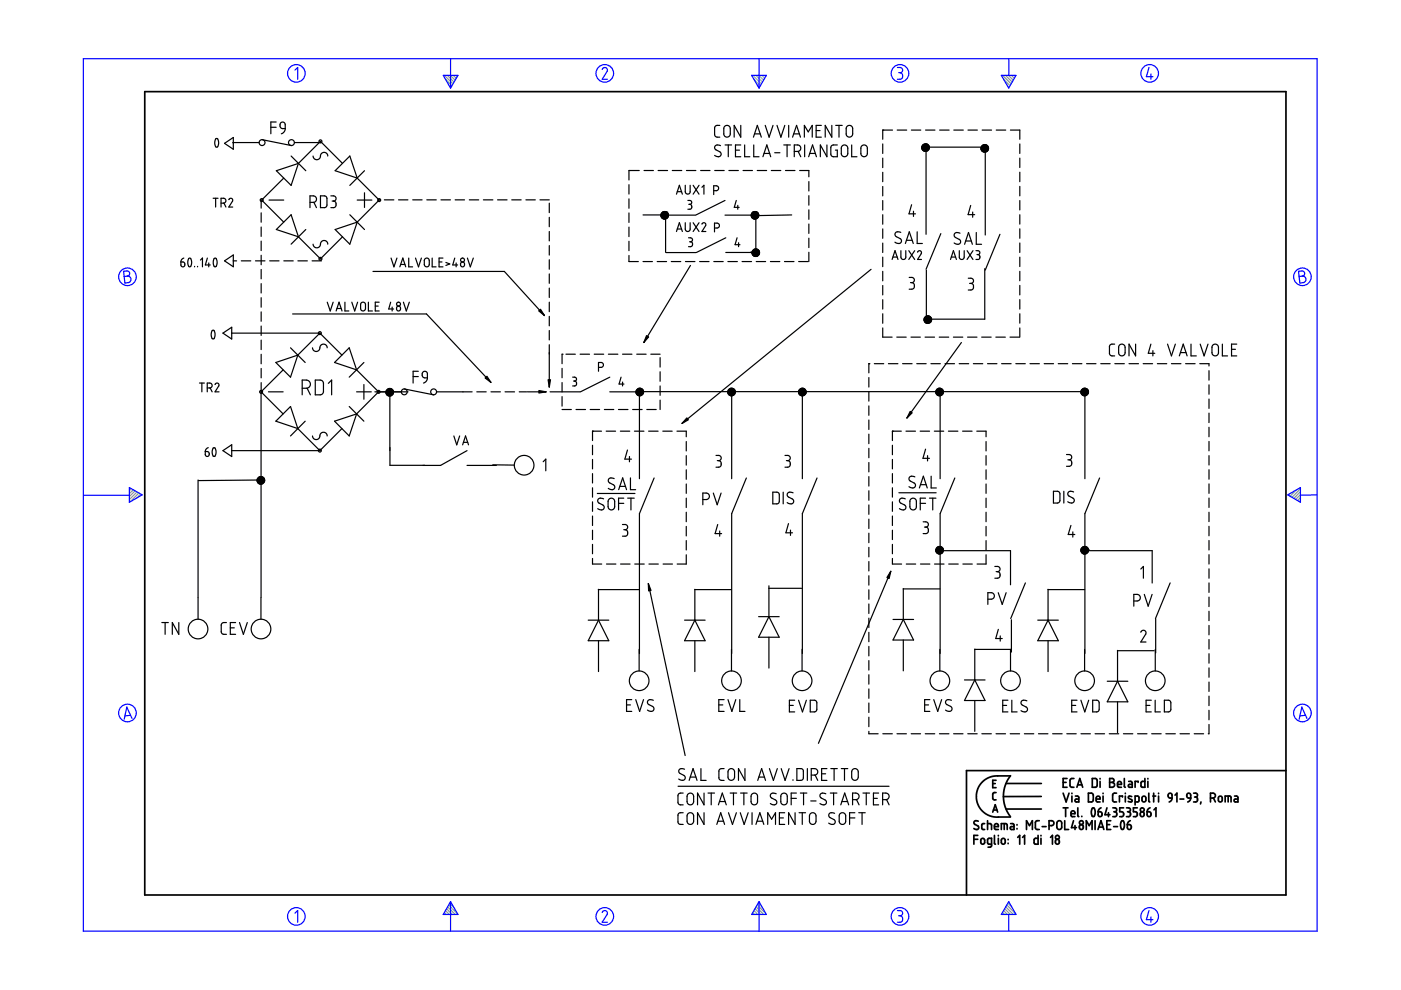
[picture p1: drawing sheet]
<svg xmlns="http://www.w3.org/2000/svg" width="297mm" height="210mm" viewBox="0 0 297 210" stroke-linecap="round" stroke-linejoin="round" font-family="sans-serif">
<g fill="none" stroke="#6c9" stroke-width=".25">
<path d="M94.2 16l1.8 1.8M94.5 16.8l1.3 1.4M94.8 16l1.5 1.4M95.3 18.3l.3 .3M95.5 16l1 1M96.1 16l.6 .6M96.7 16l.3 .2M159.6 16l1.8 1.8M159.9 16.8l1.3 1.4M160.3 16l1.4 1.4M160.7 18.3l.3 .3M160.9 16l1 1"/>
<path d="M161.5 16l.6 .6M162.1 16l.2 .2M212.6 16l1.8 1.8M212.8 16.8l1.3 1.4M213.2 16l1.4 1.4M213.7 18.3l.2 .3M213.8 16l1 1M214.4 16l.7 .6M215.1 16l.2 .2M27.5 103.4h-.1M27.9 103.6l-.5 .4M28.3 103.8l-.9 .9"/>
<path d="M28.7 104.1l-1.3 1.2M29 104.3l-1.6 1.6M29.4 104.5l-1.8 1.9M29.8 104.8l-.8 .8M273.4 104.7l-.3 .3M274.9 103.9l-1.4 1.3M275.7 103.6l-1.8 1.9M275.7 106.1l-.2 .3M275.7 105.5l-.6 .6M275.7 104.9l-1 1M275.7 104.2l-1.4 1.5M94 193.8v.1"/>
<path d="M94.2 193.5l.4 .4M94.4 193.1l.9 .8M94.7 192.7l1.2 1.2M94.9 192.3l1.6 1.6M95.1 191.9l1.9 1.9M95.4 191.5l.8 .8M159.4 193.8v.1M159.6 193.5l.4 .4M159.9 193.1l.8 .8M160.1 192.7l1.2 1.2M160.3 192.3l1.6 1.6M160.5 191.9l1.9 1.9"/>
<path d="M160.8 191.5l.8 .8M212.3 193.8v.1M212.6 193.5l.4 .4M212.8 193.1l.8 .8M213 192.7l1.2 1.2M213.2 192.3l1.6 1.6M213.5 191.9l1.8 1.9M213.7 191.5l.8 .8"/>
</g>
<g fill="none" stroke="#00f" stroke-width=".25">
<path d="M17.7 12.4h261.6v185h-261.6zM62.5 14.9l.6-.6v2.5M94 16h3.1l-1.6 2.7zM95.5 12.4v6.3M127.7 14.7l.5-.4 .5 .3v.5l-1 1.7h1.1M159.4 16h3.1l-1.6 2.7zM160.9 12.4v6.3M190.3 14.3h.7l.3 .3v.6l-.5 .2M190.5 15.4h.3M190.8 15.4l.5 .3v.7l-.3 .4h-.7M212.3 16h3.1l-1.5 2.7zM213.9 12.5v3.5"/>
<path d="M243.6 14.3l-.5 2h1.4M244 15.7v1.1M26.2 57.5l.9-.1 .3 .3 .1 .5-.5 .3 .5 .2 .3 .4-.1 .3-.3 .5-.9 .1zM27 58.5l-.7 .1M275.3 57.5l.9-.1 .3 .3 .1 .5-.5 .3 .5 .2 .3 .4-.1 .4-.2 .3-1 .2zM276.1 58.5l-.7 .1M17.8 105h9.6M27.4 103.4l2.7 1.5-2.7 1.6zM273 104.9l2.7-1.5v3.1zM279.3 104.9l-3.6 .1M27.7 151.7l-1.2 .1M28 152.3l-1.1-2.4-.6 2.6"/>
<path d="M276.8 151.7l-1.2 .1M277.1 152.3l-1.1-2.4-.6 2.6M62.5 193.6l.6-.5v2.4M95.5 191.2v6.2M95.5 191.2l1.6 2.7h-3.1zM127.7 193.5l.1-.3 .5-.1 .5 .4-.1 .4-1 1.6h1.1M160.9 191.2v6.2M160.9 191.2l1.6 2.7h-3.1zM190.3 193.1h.6l.4 .2v.5l-.5 .4M190.5 194.2h.3M190.8 194.2l.5 .3v.7l-.4 .3h-.6M213.9 191.2l1.5 2.7h-3.1z"/>
<path d="M213.9 193.9v3.5M243.6 193.1l-.5 1.9h1.4M244 194.4v1.1"/>
<circle cx="62.8" cy="15.6" r="1.87"/>
<circle cx="128.2" cy="15.6" r="1.87"/>
<circle cx="190.8" cy="15.6" r="1.87"/>
<circle cx="243.8" cy="15.6" r="1.87"/>
<circle cx="27" cy="58.7" r="1.87"/>
<circle cx="276.1" cy="58.7" r="1.87"/>
<circle cx="27" cy="151.2" r="1.87"/>
<circle cx="276.1" cy="151.2" r="1.87"/>
<circle cx="62.8" cy="194.3" r="1.87"/>
<circle cx="128.2" cy="194.3" r="1.87"/>
<circle cx="190.8" cy="194.3" r="1.87"/>
<circle cx="243.8" cy="194.3" r="1.87"/>
</g>
<g fill="none" stroke="#000" stroke-width=".36">
<path d="M30.7 19.4h241.9v170.4h-241.9zM206.5 177.9h.8M207.3 177.1h-.8v1.9M207.4 174.1l-.7-.1-.2 .5 .1 .3 .8 .4 .1 .5-.6 .2-.4-.2M208 177.9l.4-.2 .3 .2 .1 .7-.3 .4-.5-.3zM208.8 174.6h-.5l-.1 .2v1l.6 .1M209.4 174.6l.8 .2v1.1M209.4 174v1.9M210.2 179l-.7-.1v-1.1l.7-.1v1.7l-.2 .2h-.5M210.5 166.1h.5M210.5 172.2l.5-1.6 .5 1.6M210.6 171.7h.8"/>
<path d="M210.8 175.3h.9l-.2-.6-.3-.1-.3 .2-.1 .8 .3 .3h.6M210.8 177.1v1.7l.3 .2M211.2 168h-.4l-.3 .3v1.1l.7 .2M211.2 165.4h-.7v1.6h.7M211.7 177.1v.1M211.7 177.7v1.3M212.3 175.9v-1.3l1.1 .1 .2 1.2M212.4 177.9l.5-.1 .2 .3v.6l-.3 .3-.5-.3zM212.9 174.6v1.3M213.3 166.1h7.5M213.3 171.5h7.5M213.7 177.9v.2"/>
<path d="M213.7 178.8v.1M214.2 164.5h-3.5l-.9 .3-.9 .5-.7 .6-.7 .9-.4 1-.1 1.1 .1 1.1 .4 .9 .7 1 .8 .6 .8 .5 .9 .2h3.5M214.2 164.5l-1 1.7-.5 2.2 .1 1.3 .3 1.3 1.1 2.1M214.3 174.6h.5l.2 .3v1h-.5a.31 .31 0 0 1-.3-.3 .31 .31 0 0 1 .3-.3h.5M215.6 174.8v.1M215.6 175.7v.1M215.8 177.5l.4-.4v1.9M216.8 177.5l.4-.4v1.9M217.6 175.9v-1.9l.7 1 .6-1v1.9M220.1 177.1v1.9l-.7-.1-.2-.2 .1-.8 .3-.2h.5M220.3 174h-.5l-.3 .3 .1 1.4 .2 .2h.5M220.7 177.1v.1"/>
<path d="M220.7 177.7v1.3M220.8 168.9h-8.1M221 175.3h.8M222.4 175l.9-.1 .2-.3-.2-.4-.3-.2h-.6v1.9M222.7 177.5l.4-.4v1.9M223.9 178.1l.2-.2 .4 .2 .1 .5-.1 .3-.4 .1-.3-.2zM224.2 174.2l.6-.2 .3 .4v1.1l-.4 .4-.4-.1-.2-.3v-1zM225.4 165.9h.6M225.4 168.2l.6 1.8 .7-1.8M225.4 171.3h1M225.7 174v1.9h.9M225.9 171.3v1.8"/>
<path d="M226.2 165.1h-.8v1.8h.8M227.1 172.5h.8l-.1-.5-.4-.1-.3 .2v.8l.2 .2h.6M227.3 168.2v.1M227.3 168.8v1.2M227.6 174l-.4 1.5h1M227.7 165.1h-.6l-.2 .3v1.4l.3 .1h.5M227.9 175v.9M228 168.8h.5l.2 .2v1h-.5a.31 .31 0 0 1-.3-.3 .31 .31 0 0 1 .3-.3h.5M228.3 166.9l.6-1.8 .7 1.8M228.5 166.4h.9M228.5 171.3v1.7l.2 .1M228.9 175l.4-.2 .3 .2 .1 .5-.2 .3-.3 .1-.3-.2z"/>
<path d="M229.4 173.1h.1M230.3 175.9v-1.9l.6 1 .6-1v1.9M230.8 168.2h.7l.3 .3v1.2l-.3 .3h-.7zM231.6 165.1h.7l.3 .2v1.3l-.2 .3h-.8zM231.6 171.4a.53 .53 0 0 1 .5 .2 .53 .53 0 0 1 .1 .5l-.1 .7a.34 .34 0 0 1-.4 .3 .34 .34 0 0 1-.3-.4v-.6zM232.2 174v1.9M232.4 169.4h.8v-.3l-.2-.3-.5 .1-.1 .9 .2 .2h.6M232.8 175.9l.6-1.9 .6 1.9M232.8 172.1h.6l.2 .2 .1 .5-.2 .3h-.3l-.3-.1zM233 175.4h.9M233.2 165.1v.1M233.2 165.7v1.2"/>
<path d="M233.4 171.3l-.4 .3-.2 .5M233.9 168.2v.1M233.9 168.8v1.2M234.7 174.8h.6M234.7 171.3l-.4 1.4h1M235 172.3v.8M235.3 165.1h.6l.3 .3-.1 .4-.3 .1 .4 .1 .1 .3-.1 .4-.3 .2h-.6zM235.3 165.9h.5M235.5 174h-.8v1.9h.8M235.9 171.3h.7l.1 .2 .1 .3-.4 .3M236.1 175.3h.8M236.2 172.1h.2"/>
<path d="M236.4 172.1l.3 .2 .1 .5-.3 .3h-.6M236.7 168.2h-.5l-.3 .3v1.3l.3 .2h.5M236.9 166.3h.9l-.2-.5-.3-.1-.3 .1-.1 .9 .2 .2h.7M237.8 174.1a.55 .55 0 0 1 .6 .7l-.1 .8a.34 .34 0 0 1-.5 .3 .34 .34 0 0 1-.2-.5v-.6zM238 169v-.2h-.7v1.2M238.2 171.3h-.8v.8h.6l.2 .4-.1 .6h-.7M238.4 165.1v1.7l.2 .1M238.6 168.2v.1M238.6 168.8v1.2M238.8 171.3h.5l.3 .2v.4l-.3 .2M239 174.8l.7 .1 .2 .3-.2 .6-.4 .1-.2-.2zM239.1 172.1h.2"/>
<path d="M239.3 172.1l.4 .3-.1 .5-.2 .2h-.6M239.3 165.7h.5l.3 .2v1h-.6a.31 .31 0 0 1-.3-.3 .31 .31 0 0 1 .3-.3h.6M239.6 174l-.4 .2-.2 .6M239.9 168.9l-.2-.1a.29 .29 0 0 0-.4 .1 .29 .29 0 0 0 .1 .4l.5 .2a.33 .33 0 0 1 0 .5 .33 .33 0 0 1-.5 0l-.2-.1M240.7 170l.7-.1 .1-.9-.2-.2h-.6v1.9M241.1 171.3h-.8v.8h.6l.2 .3-.1 .7h-.7M241.3 165.9v-.2h-.6v1.2M241.9 172.3l.2-.2 .4 .2 .1 .5-.1 .2-.4 .1-.2-.1zM242.2 169l.2-.2 .4 .1 .2 .8-.2 .2-.4 .1-.3-.2zM242.7 165.1v1.8h-.6l-.2-.2 .1-.9 .2-.1h.5M243.2 172.1l.7 .2v.7l-.4 .1-.2-.1zM243.4 165.1v.1"/>
<path d="M243.4 165.7v1.2M243.6 168.2v1.6l.2 .2M243.8 171.3l-.4 .3-.2 .5M244.4 168.8h.6M244.6 168.2v1.8M244.7 171.7l.4-.4v1.8M245.6 168.2v.1M245.6 168.8v1.2M247.7 168.4l.3-.2 .4 .1 .1 .9-.7-.1zM248.5 169.2l-.2 .5-.4 .3M249.1 168.6l.4-.4v1.8M250.2 169.4h.8"/>
<path d="M251.7 168.3l.3-.1 .3 .1 .2 .9h-.6l-.2-.2zM252.5 169.2l-.2 .5-.5 .3M253.1 168.2l.7 .1 .1 .4-.4 .3M253.3 169h.2M253.5 169l.4 .2v.5l-.2 .3h-.6M254.6 170l-.1 .5M256.6 169.2l.9-.1 .2-.3-.1-.4-.4-.2h-.6v1.8M257.3 169.2l.4 .8M258.4 169l.2-.2 .4 .1 .1 .8-.1 .2-.4 .1-.3-.2zM259.8 170v-1.2l1.1 .1 .1 1.1M260.4 168.8v1.2M261.7 168.8h.6l.2 .3v.9h-.6a.31 .31 0 0 1-.3-.3 .31 .31 0 0 1 .3-.3h.6"/>
<path d="M272.6 163.4h-67.7v26.4"/>
<circle cx="224.2" cy="177.5" r=".41"/>
<circle cx="229.3" cy="174.4" r=".41"/>
<circle cx="242.2" cy="171.7" r=".42"/>
</g>
<g fill="none" stroke="#000" stroke-width=".25">
<path d="M45.7 29.4a.58 .58 0 0 1 .7 .9l-.1 .5a.36 .36 0 0 1-.5 .4 .36 .36 0 0 1-.2-.5l-.1-.6zM47.6 30.4l1.9-1.3v2.5zM49.3 30.2h5.6M55.6 29.6l6.2 1.3M57.4 27h1.1M58.5 25.9h-1.1v2.5M58.6 36.2l4.7-1.6-1.6 4.7zM59.5 26l.4-.1 .4 .2 .2 1.2h-.6l-.4-.2-.1-.3zM60.2 37.8l-4.7 4.6 4.7 4.7M60.5 27.3l-.2 .6-.7 .5M61.7 33.1l3.1 3.1M62.4 30.2h5.6"/>
<path d="M63.3 34.6l4.6-4.6 4.7 4.6M66.4 33.1l.2 .5 .5 .3 .7-.4 .3-.9 .4-.3 .7 .1 .3 .7M74.2 33.1l1.5 4.7-4.6-1.6zM75.7 37.8l4.7 4.6-4.7 4.7M77.3 36.2l-3.1 3.1M133.3 36.2h.1M133.3 36.2v2M133.3 39.2v1.9M133.5 36.2h2M136.5 36.2h2M139.5 36.2h2M142.5 36.2h2"/>
<path d="M145.3 39.3v1.6l.5 .3 .5-.4v-1.5M145.5 36.2h2M147 39.3l1.2 1.9M148.2 39.3l-1.2 1.9M148.5 36.2h2M148.8 39.7l.4-.4v1.9M151.5 36.2h2M152.6 26.6h-.8l-.3 .5 .1 1.7 .3 .3h.7M152.8 30.9l-.9-.1-.3 .3-.1 .2 .3 .5 1 .5 .1 .4-.1 .3-.5 .2-.8-.2M153.7 26.7l.6-.1 .5 .5v1.4l-.4 .5h-.5l-.4-.4v-1.5zM153.7 30.7h1.4M154.4 30.7v2.5"/>
<path d="M154.5 36.2h2M155.9 31.8h.9M157.1 26.6v2.5l-1.4-2.5v2.5M157.1 30.7h-1.2v2.5h1.2M157.5 36.2h2M157.9 30.7v2.5h1.1M159.7 29.1l.9-2.5 .8 2.5M159.8 30.7v2.5h1.1M160 28.4h1.2M160.5 36.2h2M161.8 33.2l.8-2.5 .8 2.5M162 32.5h1.2"/>
<path d="M162.2 26.6l.9 2.5 .8-2.5M163.5 36.2h2M164.3 32.4h1.1M164.7 26.6l.9 2.5 .8-2.5M166.2 30.7h1.4M166.5 36.2h2.1M166.9 30.7v2.5M167.2 26.6v2.5M168 29.1l.9-2.5 .8 2.5M168.3 28.4h1.2M168.4 32.1h.8l.4-.2 .2-.4-.1-.5-.5-.3h-.8v2.5M169.2 32.1l.6 1.1"/>
<path d="M169.5 36.2h2v1.3M170.5 29.1v-2.5l.9 1.4 .8-1.4v2.5M170.6 30.7v2.5M171.4 33.2l.9-2.5 .8 2.5M171.5 38.5v2M171.7 32.5h1.2M173 27.7h.9M174.1 26.6h-1.1v2.5h1.1M175.3 30.7v2.5l-1.4-2.5v2.5M176.4 26.6v2.5l-1.4-2.5v2.5M177.2 26.6h1.4M177.5 30.7h-.9l-.4 .4-.1 1.7 .5 .4h.9v-1.4h-.4"/>
<path d="M177.9 26.6v2.5M178.5 31l.7-.3 .5 .5v1.4l-.2 .4-.3 .2h-.4l-.4-.5v-1.4zM179.6 26.7l.7-.1 .5 .5v1.4l-.5 .5h-.5l-.4-.4v-1.5zM180.6 30.7v2.5h1.1M182.6 31l.7-.3 .6 .5v1.4l-.2 .4-.3 .2h-.5l-.4-.5v-1.4zM187.2 27.6h.1M187.2 27.6v1.9M187.2 30.5v2M187.2 33.5v2M187.2 36.5v2M187.2 39.5v2M187.2 27.6h2"/>
<path d="M190.2 27.6h2M193.2 27.6h2M195.5 31.2h-.1M195.5 31.5v.1M195.5 31.3l-.1 .1M195.7 30.7l-.1 .1M195.9 30.6l-.4 .4M196.1 30.5l-.6 .6M196.2 30.5l-.7 .7M196.2 27.6h2M196.3 31.3v18.4M196.3 30.5l-.8 .9"/>
<path d="M196.4 30.5l-.9 .9M196.4 31.2h12.4M196.5 30.5l-1 1.1M196.6 30.6l-1.1 1M196.7 30.6l-1.1 1.1M196.7 30.6l-1.1 1.2M196.8 30.7l-1.1 1.2M196.8 30.8l-1.1 1.1M196.9 30.8l-1.1 1.1M196.9 30.9l-1.1 1.1M197 31.6l-.4 .4M197 31l-1.1 1"/>
<path d="M197 31l-1 1M197 31.1l-.9 1M197 31.4l-.6 .7M197 31.2l-.8 .9M197 31.3l-.7 .8M199.2 27.6h2M202.2 27.6h2M205.2 27.6h2M208.1 31.9l1.1-1.1-1.1 1.1M208.2 27.6h2M208.4 30.8l-.3 .3M208.6 30.7l-.6 .6"/>
<path d="M208.7 30.6l-.7 .8M208.9 30.6l-.9 .9M208.9 31.5v18.3M208.9 30.7l-.9 .9M209 30.7l-1 1M209.1 30.7l-1.1 1.1M209.3 30.9l-1.1 1.1 1.2-1.1M209.4 31l-1.1 1.1M209.4 31.9l-.2 .2M209.5 31.1l-1.1 1.1M209.5 31.2l-1 1M209.5 31.7l-.4 .5"/>
<path d="M209.6 31.6l-.7 .7M209.6 31.3l-.9 1M209.6 31.3l-1 .9M209.6 31.5l-.8 .8M211.2 27.6h2M214.2 27.6h2v1.9M216.2 30.5v2M216.2 33.5v2M216.2 36.5v2M216.2 39.5v2M38.4 55.5l.5 .1 .2 .2 .1 .4-.2 .3-.3 .1-.3-.2zM39 54.7l-.5 .3-.1 .5"/>
<path d="M40 54.8a.49 .49 0 0 1 .5 .2 .49 .49 0 0 1 .1 .5l-.1 .8a.35 .35 0 0 1-.5 .2 .35 .35 0 0 1-.1-.5l-.1-.6zM41.3 56.5v.1M41.9 56.5v.1M42.5 55.1l.4-.4v1.9M44 54.7l-.5 1.5h1.1M44.3 55.8v.8M45.2 42h1M45.4 54.8a.49 .49 0 0 1 .5 .2 .49 .49 0 0 1 .1 .5l-.1 .8a.35 .35 0 0 1-.5 .2 .35 .35 0 0 1-.1-.5l-.1-.6zM45.7 42v1.9M46.9 43.1h.6l.3-.2 .1-.4-.2-.4-.8-.1v1.9M47.5 43.1l.4 .8M47.6 55.3l1.9-1.2v2.5z"/>
<path d="M48.5 42.3l.3-.3 .5 .2v.4l-.8 1.3h.8M49.5 55.3h.7M51.2 55.3h2M54.2 55.3h2M55.4 42.5v1.6M55.4 45.1v2M55.4 48.1v2M55.4 51.1v2M55.4 54.1v2M55.4 57.1v2M57 42.4h3.2M57.2 55.3h2"/>
<path d="M58.6 48.7l3.1-3.2 1.6 4.7zM60.2 55.3h2M63.2 55.3h2M63.3 50.2l4.6 4.7 4.7-4.7M64.8 48.7l-3.1 3.1M65.7 42.9h.9l.4-.2 .1-.6-.3-.4-1.1-.2v2.5M66.2 55.3h2M66.4 51.8l.3 .6 .3 .1h.5l.4-.4 .2-.8 .5-.3 .6 .1 .3 .7M66.5 42.9l.6 1.1M67.9 41.5l1.1 .1 .3 .3v1.6l-.4 .5h-1zM70.1 41.5l.8 .1 .3 .3-.1 .6-.4 .1M70.4 42.6h.3"/>
<path d="M70.7 42.6l.5 .3v.7l-.3 .4h-.8M71.1 48.7l4.6-1.6-1.5 4.7zM74.2 45.5l3.1 3.2M75.7 42.4h3.1M77.3 40.9v3.1M79.1 57.6h27.8l8.5 9.3M80.4 42.4h.1M81.5 42.4h2M82.9 54.7l.6 1.9 .7-1.9M84.5 42.4h2M84.8 56.6l.6-1.9 .6 1.9M84.9 56.1h1"/>
<path d="M86.7 54.7v1.9h.8M87.5 42.4h2M88.1 54.7l.6 1.9 .6-1.9M90.1 54.9l.5-.2 .4 .3v1.2l-.3 .3-.4 .1-.3-.3zM90.5 42.4h2M91.6 54.7v1.9h.9M93.1 55.5h.6M93.5 42.4h2M93.9 54.7h-.8v1.9h.8M94.5 55.6l.9 .4-.9 .3M96.4 54.7l-.4 1.5h1M96.5 42.4h2"/>
<path d="M96.7 55.8v.8M99.1 54.7l.6 1.9 .7-1.9M99.5 42.4h2M102.5 42.4h2M105.5 42.4h2M108.5 42.4h2M111.5 42.4h2M114.5 42.4h2M116.5 43.1v2M116.5 46.1v2M116.5 49.1v2M116.5 52.1v2"/>
<path d="M116.5 55.1v2M116.5 58.1v2M133.3 54.2v1.3h2M133.3 42.2v2M133.3 45.1v2.1M133.3 48.2v2M133.3 51.2v1.9M136.3 45.6h4.8v7.9M136.3 55.5h2M139.3 55.5h2M140.4 46.2l1.1-1.1-1.1 1.1M140.6 45l-.4 .4"/>
<path d="M140.6 44.9l-.4 .4M140.8 45l-.7 .7M140.8 44.9l-.1 .1M140.9 44.9l-.8 .7M141 44.9l-.9 .9M141.1 45.6h6.3M141.1 44.9l-1 .9M141.2 53.6h6.4M141.2 44.9l-1 1.1M141.3 44.9l-1.1 1.1M141.4 45h.1M141.4 45l-1.1 1.1"/>
<path d="M141.6 45.2l-1.1 1.1M141.6 46.1l-.2 .2M141.6 45.3l-1.1 1.1M141.7 45.4l-1.1 1M141.7 45.4l-1 1M141.7 45.8l-.6 .6M141.7 45.7l-.7 .7M141.7 45.5l-.9 .9M141.7 45.6l-.8 .9M142.3 55.5h2M143.4 41.2l.6-1.9 .7 1.9M143.4 49.1l.6-1.9 .7 1.9"/>
<path d="M143.6 40.6h.9M143.6 48.6h.9M145.3 47.2v1.6l.5 .3 .5-.4v-1.5M145.3 55.5h2M145.8 42.5h.5l.3 .2v.5l-.4 .1M146 50.4h.5l.3 .3-.1 .4-.3 .2M146 43.3h.2M146.2 51.3h.2M146.2 43.3l.4 .2v.6l-.2 .2-.6 .1M146.4 56.3l-9.9 16.3M146.4 51.3l.4 .2v.5l-.3 .3h-.5M147 47.2l1.2 1.9"/>
<path d="M148.2 47.2l-1.2 1.9M148.3 55.5h2M148.8 47.5l.3-.3 .5 .2v.4l-.8 1.3h.8M151.3 40.4l.9-.1 .2-.3-.1-.4-.3-.2h-.7v1.9M151.3 55.5h2M151.5 48.3l.9-.1 .1-.3-.1-.4-.3-.2h-.6v1.9M153.7 45.6h6.2M153.7 42.5l-6.2 3.1M153.9 53.5h6.2M153.9 50.4l-6.2 3.1M154.3 55.5h2M156.1 42.5l-.4 1.5h1"/>
<path d="M156.3 50.4l-.4 1.5h1M156.4 43.5v.9M156.6 51.5v.8M157.3 55.5h2M159.5 46.2l1.2-1.1-1.2 1.1M159.6 46.3l1.2-1.1-1.1 1.1M159.6 45l-.2 .2M159.7 45l-.4 .4M159.7 44.9v.1M159.9 45l-.6 .6M159.9 44.9l-.1 .1M160 44.9l-.7 .7"/>
<path d="M160.1 52.8l-.7 .6M160.1 54.3v.1M160.2 44.9l-.2 .1M160.2 44.9l-.9 .9M160.3 52.8l-.9 .8M160.3 45l-1 1M160.3 44.9v.1M160.3 52.8l-.9 .9M160.3 55.5h2M160.4 44.9l-1.1 1.1M160.4 52.8l-.9 1M160.5 45h.1"/>
<path d="M160.5 54.3h.1M160.5 45l-1.1 1.1M160.5 52.8l-1 1M160.6 52.9l-1.1 1.1M160.7 52.9l-1.1 1.1M160.7 53l-1.1 1.1M160.8 46l-.4 .4M160.8 53l-1.2 1.1M160.8 45.3l-1.1 1.1M160.8 45.4l-1 1M160.8 53.1l-1.1 1.1M160.9 45.8l-.7 .6"/>
<path d="M160.9 45.6l-.9 .9M160.9 45.7l-.8 .8M160.9 45.5l-1 .9M160.9 53.1l-1.1 1.1M160.9 53.2l-1 1.1M161 53.9l-.4 .4M161 53.2l-1.1 1.1M161 53.4l-.9 .9M161 53.8l-.5 .5M161 53.6l-.7 .8M161 53.6l-.8 .8M163.3 55.5h2"/>
<path d="M166.3 55.5h2M167.9 45.6l-7.6 .1v7.8h-1.2M169.3 55.5h2M171.5 41.5v2M171.5 44.5v2M171.5 47.5v2M171.5 50.5v2M171.5 53.5v2M184.7 57.1l-40.1 32.7M187.2 42.5v2M187.2 45.5v2M187.2 48.5v2"/>
<path d="M187.2 51.5v2M187.2 54.5v2M187.2 57.5v2M189.1 55l.7-1.9 .6 1.9M189.3 54.5h.9M191 49.3l-.9-.1-.4 .5 .3 .4 1 .6 .1 .7-.4 .2-1-.2M191 53.1v1.4l.4 .5h.4l.2-.3v-1.6M192 51.6l.8-2.5 .8 2.5M192.2 50.9h1.2M192.7 53.1l1.2 1.9M192.8 58.8h.7l.3 .3v.6l-.5 .2M193 59.9h.3"/>
<path d="M193.3 43.4l-.6 1.9h1.4M193.3 59.9l.4 .2 .1 .2v.7l-.3 .3h-.7M193.7 44.8v1.1M193.9 53.1l-1.2 1.9M194.5 49.1v2.5h1.1M194.5 53.5l.4-.4 .4 .3v.4l-.8 1.2h.9M199.5 49.5l-3.2 7.6M201.5 55l.6-1.9 .7 1.9M201.7 54.5h.9M203.4 53.1v1.5l.4 .4h.3l.3-.3v-1.6M203.5 49.4l-.9-.1-.2 .3-.1 .3 .2 .4 1 .5 .2 .3-.1 .5-.7 .2-.6-.3M204.5 51.8l.8-2.5 .9 2.5"/>
<path d="M204.7 51.1h1.2M205 53.1l1.3 1.9M205.3 59h.7l.4 .3-.1 .5-.5 .3M205.8 43.6l-.5 1.9h1.4M206.2 45v1.1M206.3 53.1l-1.3 1.9M206.9 53.1l.6 .1 .2 .2v.4l-.4 .2M207 49.3v2.5h1.1M207.1 54h.2M207.3 54l.4 .2v.6l-.2 .2h-.6M208.8 57v10.7h-12.4v-10.4M212 49.7l-3.1 7.6"/>
<path d="M216.2 42.5v2M216.2 45.5v2M216.2 48.5v2M216.2 51.5v2M216.2 54.5v2M216.2 57.5v2M45 70.1a.63 .63 0 0 1 .6 .8l-.1 .6a.34 .34 0 0 1-.4 .4 .34 .34 0 0 1-.3-.5v-.6zM47.3 70.6l1.8-1.2v2.5zM49.1 70.6h18.7M55.4 60.1v2M55.4 63.1v2M55.4 66.1v2"/>
<path d="M55.4 69.1v2M55.4 72.1v2M55.4 75.1v2M55.4 78.1v2M58.5 76.9l4.6-1.6-1.5 4.7zM60 78.4l-4.6 4.7M61.6 73.7l3.1 3.2M62 66.6h28.4l13.7 14.5M66.3 73.7l.1 .6 .6 .2 .7-.3 .2-.9 .5-.3 .7 .1 .3 .6M67.8 70.6l4.7 4.7M67.8 70.6l-4.7 4.7M69.4 64.1l.6 1.8 .6-1.8"/>
<path d="M70.9 76.9l3.1-3.2 1.6 4.7zM71.3 65.9l.6-1.8 .6 1.8M71.4 65.4h.9M73.1 64.1v1.8h.9M74.6 64.1l.6 1.8 .6-1.8M75.6 78.4l4.7 4.7-4.7 4.7M76.6 64.2l.5-.1 .4 .3v1.1l-.4 .4h-.4l-.2-.3v-1.1zM77.2 76.9l-3.2 3.1M78.1 64.1v1.8h.9M79.6 64.9h.6M80.4 64.1h-.8v1.8h.8M82.8 64.1l-.4 1.4h1.1"/>
<path d="M83.1 65.1v.8M85.5 64.1l.6 1.8 .7-1.8M87.6 79.8h1.1M88.7 78.7h-1.1v2.5M89.6 79l.4-.3 .5 .3 .1 1.1-.9-.2-.2-.3zM116.5 61.1v2M116.5 64.1v2M116.5 67.1v2M116.5 70.1v2M116.5 73.1v9M119.2 75.1h.1M119.2 75.1v2"/>
<path d="M119.2 78.1v2M120 75.1h2M121.4 80h.5l.3 .2v.4l-.4 .2M123 75.1h2M126 75.1h2M126.9 77.9h.6l.3-.2 .1-.4-.2-.4h-.8v1.8M129 75.1h2M129.3 80l-6.2 3.1M131.7 80l-.4 1.4h1M132 75.1h2M135 75.1h2M138 75.1h2"/>
<path d="M140 75.8v2M140 78.8v2M184.2 77.1h.1M184.4 77.1h-.2v2M185.4 77.1h2M187.2 60.5v2M187.2 63.5v2M187.2 66.5v2M187.2 69.5v2h1.9M188.4 77.1h2M190.1 71.5h2M191.4 77.1h2"/>
<path d="M193.1 71.5h2M194.4 77.1h2M196.1 71.5h2M196.4 67.1l-.4 .3M196.6 67l-.7 .6M196.7 67l-.8 .7M196.8 67l-.9 .9M196.9 67l-1 .9M197 67l-1 1M197 67l-1 1.1M197.1 67.1l-1.1 1.1M197.2 67.1l-1.2 1.1"/>
<path d="M197.3 67.2l-1.2 1.1M197.3 67.2l-1.1 1.1M197.3 68.3l-.1 .1M197.4 67.3l-1.2 1.1M197.4 77.1h2M197.4 67.3l-1.1 1.2M197.4 68.1l-.4 .4M197.4 67.4l-1 1.1M197.5 67.5l-1.1 1M197.5 67.6l-1 1M197.5 67.9l-.7 .7M197.5 67.7l-.9 .9"/>
<path d="M197.5 67.8l-.8 .8M199.1 71.5h2M200.4 77.1h2M202.1 71.5h2M203.4 77.1h2M203.8 72.6l-11.5 16M205.1 71.5h2M205.6 60.1h.2M205.8 60.1l.5 .2 .1 .8-.3 .3-.8 .1M206.4 77.1h2M208.1 71.5h2M209.4 77.1h2"/>
<path d="M211.1 71.5h2M212.4 77.1h2M214.1 71.5h2M215.4 77.1h2M216.2 60.5v2M216.2 63.5v2M216.2 66.5v2M216.2 69.5v2M218.4 77.1h2M221.4 77.1h2M224.4 77.1h2M227.4 77.1h2"/>
<path d="M230.4 77.1h2M233.4 77.1h2M236.3 73h-.7l-.4 .4 .1 1.8 .4 .3h.6M236.4 77.1h2M237.3 73.2l.7-.2 .5 .4v1.5l-.2 .4-.3 .1h-.4l-.4-.3v-1.6zM239.4 77.1h2M240.8 73v2.5l-1.4-2.5v2.5M242.4 77.1h2M244 73l-.5 1.9h1.3M244.4 74.3v1.2M245.4 77.1h2M247.5 73l.9 2.5 .8-2.5"/>
<path d="M248.4 77.1h2M250 75.5l.9-2.5 .8 2.5M250.3 74.8h1.2M251.4 77.1h2M252.5 73v2.5h1.1M254.4 77.1h1.9v.5M254.5 73l.8 2.5 .8-2.5M256.3 78.6v2M257.1 73.2l.7-.2 .5 .4v1.5l-.2 .4-.3 .1h-.4l-.4-.3v-1.6zM259.2 73v2.5h1.1M261.1 74.1h.8M262.2 73h-1.1v2.5h1.1"/>
<path d="M42.3 81.2h1M42.8 81.2v1.9M43.5 95.7l.8 .2 .1 .5-.2 .3-.4 .1-.2-.2zM43.9 82.3h.6l.4-.2 .1-.4-.2-.4-.9-.1v1.9M44.2 94.9l-.6 .4-.1 .4M44.6 82.3l.4 .8M45.2 95a.53 .53 0 0 1 .5 .2 .53 .53 0 0 1 .1 .5l-.1 .7a.35 .35 0 0 1-.4 .4 .35 .35 0 0 1-.3-.5v-.6zM45.6 81.5l.5-.3 .3 .4-.8 1.5h.8M47.3 95.5l1.8-1.2v2.5zM49.1 95.5h18.7M55.4 83.1l4.6 4.7M55.4 83.1l-.1 48.2"/>
<path d="M55.4 81.1v2M56.9 83.1h3.1M58.5 89.3l3.1-3.1 1.5 4.7zM63.1 90.9l4.7 4.6M64.1 82.3h1l.4-.2 .3-.5-.2-.7-.5-.3h-1v3.1M64.7 89.3l-3.1 3.1M65.1 82.3l.7 1.4M66.3 92.4l.2 .6 .4 .2h.4l.5-.4 .2-.9 .5-.2 .6 .1 .3 .6M66.8 80.6h1.3l.4 .4 .1 2.1-.4 .6h-1.4zM69.6 81.3l.7-.7v3.1M70.9 89.3l4.7-1.5-1.6 4.6zM72.5 90.9l-4.7 4.6"/>
<path d="M74 86.2l3.2 3.1M75.6 83.1h3.1M77.2 81.5v3.1M79.5 83.1h7M82.4 82.4l-.5 .5M82.5 82.4l-.7 .6M82.6 82.4l-.8 .8M82.7 83.1v12.4M82.7 94.9v3.8h7.4M82.7 82.4l-.9 .8M82.8 82.4l-.9 1M82.9 82.4l-1 1"/>
<path d="M83 82.4l-1.1 1.1M83 82.5l-1.1 1.1M83.1 82.5l-1.1 1.2 1.2-1.1M83.2 82.7l-1.1 1.1M83.3 82.7l-1.2 1.1M83.3 82.8l-1.1 1.1M83.4 82.8l-1.1 1.1M83.4 83.5l-.5 .4M83.4 83.2l-.7 .8M83.4 83l-1 .9M83.4 83.4l-.6 .5M83.4 82.9l-1 1"/>
<path d="M83.4 83.4h.1M83.4 83.1l-.8 .9M83.4 83.2v.1M83.4 83h.1M85.7 82.5l6.2 1.2M90.6 80.1l-.2 .8-.6 .3M92.6 83.1h7.5M96.2 92.4l.6 1.9 .7-1.9M98.1 94.3l.6-1.9 .6 1.9M98.3 93.8h.9M99 95.5l-5.6 3.2h-3.7M99 98.7h6.2"/>
<path d="M101.1 83.1h2M104.1 83.1h2M104.5 98.6h4.6M107.1 83.1h2M110.1 83.1h1.5M111.8 83.1h4M115.2 97.9l.5-.6v2.5M116.6 83.1h6.4M119.2 86.8h1.9M119.2 81.1v2M119.2 84.1v2M121.6 80.8h.2"/>
<path d="M121.8 80.8l.4 .2v.6l-.2 .2h-.6M122.1 86.8h2M125.1 86.8h2M125.6 91.4h.1M125.6 94.4v2M125.6 97.4v2M127.5 91.4h-1.9v2M128.1 86.8h2M128.5 91.4h2M131.1 86.8h2M131.5 91.4h2M132 81v.8"/>
<path d="M133 95.4l-.5 1.9h1.4M133.5 96.8v1.1M134.1 86.8h2M134.5 91.4h2M135.4 82.3l-.5 .5M135.4 82.4l-.5 .5M135.6 83.1v18.4M135.6 82.4l-.8 .7M135.6 82.3v.1M135.7 82.3l-.9 .9M135.8 82.3v.1M135.9 82.3l-1 1"/>
<path d="M135.9 82.4l-1 1M136 82.4l-1.1 1.1M136.1 82.5l-1.1 1.1M136.2 82.5l-1.2 1.2M136.2 82.6l-1.1 1.1M136.3 82.6l-1.2 1.2M136.3 83.2l-.7 .7M136.3 83l-.9 .9M136.3 82.8l-1 1M136.3 83.4l-.5 .5M136.3 82.7l-1.1 1.1M136.3 82.7v.1"/>
<path d="M136.4 83.4l-.5 .5M136.4 82.8h-.1M136.4 82.9l-1 1M136.4 83h-.1M136.4 83.3l-.1 .1M136.4 83.1l-.8 .8M136.4 83.1l-.1 .2M137.1 86.8h2M137.5 91.4h2M140 81.8v2M140 84.8v2M140.5 91.4h2"/>
<path d="M143.5 91.4h2v1.2M145.5 93.6v2M145.5 96.6v2M145.5 99.6v2M151.8 96.6h.7l.4 .3-.1 .6-.4 .2M152.1 97.7h.3M152.4 97.7l.4 .2 .1 .7-.4 .4-.7 .1M154.7 82.4l-.3 .4M154.9 82.3v.1M154.9 82.4l-.6 .6M155 83.2l-.5 .5M155 83l-.5 .6"/>
<path d="M155 82.8l-.6 .6M155 83.8l-.1 .1M155 83.6l-.2 .2M155 83.4l-.4 .4M155 82.3v.1M155 82.3l-.7 .8M155.1 83.1v18.4M155.2 82.3v.1M155.2 82.4l-.9 .8M155.3 82.3l-1 1M155.4 82.4l-1.1 1M155.4 82.4l-.4 .4"/>
<path d="M155.5 82.4l-1.1 1.1M155.6 82.5l-.6 .5M155.7 82.5l-1.2 1.2M155.7 82.6l-.7 .7M155.8 82.7l-1.1 1.1M155.8 82.7l-.8 .8M155.8 83.5l-.3 .3M155.8 82.8l-1 1.1M155.9 82.8l-.9 .9M155.9 83l-.9 .9M155.9 83.3l-.7 .6M155.9 83.2l-.7 .7"/>
<path d="M166.4 96.6h.7l.4 .2v.6l-.5 .3M166.7 97.7h.3M167 97.7l.5 .4v.7l-.3 .2-.8 .1M169.8 82.4l-.4 .4M169.9 82.3v.1M169.9 82.4l-.6 .5M170.1 82.3l-.1 .1M170.1 83.1v18.4M170.1 82.4l-.8 .8M170.1 82.3l-.8 .8M170.3 82.3l-.1 .1M170.3 82.3v.1"/>
<path d="M170.3 82.4l-.9 1M170.5 82.4l-1.1 1.1M170.6 82.8l-1 1M170.6 83.6l-.3 .3M170.6 83.4l-.6 .5M170.6 82.9l-.9 .9M170.6 82.5l-1.1 1.2M170.6 82.5v.1M170.7 82.6l-1.1 1.1M170.8 82.6l-.2 .2M170.8 82.7l-1 1.1M170.8 82.8l-.2 .2"/>
<path d="M170.9 83.4l-.3 .3M170.9 82.9l-1 1 .7-.7M170.9 83.3l-.5 .6M170.9 83l-.3 .3M170.9 83.1l-.8 .8M170.9 83.1l-.3 .4M184.2 80.1v2M184.2 83.1v1.9M184.2 86.1v2M184.2 89v2.1M184.2 92.1v2M184.2 95.1v1.9"/>
<path d="M184.2 98.1v2M189.2 91.4h.1M189.2 94.4v2M189.2 97.4v2M191.1 91.4h-1.9v2M192.1 91.4h2M195.1 91.4h2M196.2 95.2l-.5 2h1.4M196.7 96.6v1.1M198.1 91.4h2M198.6 83.4l-.1 .1M198.6 83.2l-.2 .1"/>
<path d="M198.6 82.9l-.2 .2M198.6 82.7l-.2 .2M198.7 82.5l-.1 .1M199 82.4h.1M199.1 82.3l-.7 .7M199.1 82.4l-.5 .4M199.2 82.3v.1M199.3 82.4l-.7 .6M199.3 82.3l-.9 .9M199.3 83.1v18.4M199.4 82.3v.1M199.4 82.4l-.9 1"/>
<path d="M199.5 82.4l-.9 .9M199.6 82.4l-1.1 1.1M199.7 82.5l-1.1 1.1M199.8 82.5l-1.2 1.2M199.8 82.6l-1.1 1.1M199.9 82.7l-1.1 1.1M199.9 83.5l-.3 .3M199.9 82.8l-1 1.1M200 82.9l-.9 1 .9-.9M200 83.4l-.5 .5M200 83.2l-.7 .7M200 83.1l-.8 .8"/>
<path d="M201.1 91.4h2M204.1 91.4h2M207.1 91.4h2v1.2M209.1 93.6v2M209.1 96.6v2M209.1 99.6v2M226.1 96.4h.8l.3 .4-.1 .5-.4 .2M226.4 97.5h.3M226.7 97.5l.5 .2v.8l-.4 .3-.7 .1M229.6 82.4l-.3 .4M229.7 83.2l-.3 .4M229.7 83l-.4 .5"/>
<path d="M229.7 83.4l-.3 .3M229.7 82.3v.1M229.8 82.4l-.6 .5M229.8 83l-100.5 .1M229.9 82.3l-.7 .8M230 82.3l-.8 .8M230 83.1v18.4M230.1 82.3l-.9 1M230.2 82.3l-1 1M230.3 82.4l-1.1 1M230.4 82.4l-.7 .6M230.5 82.5l-1.2 1.1"/>
<path d="M230.5 82.5l-.8 .8M230.6 82.6l-.9 .8M230.6 82.6l-1.1 1.1M230.7 82.7l-1.1 1.1M230.7 82.8l-1 .9M230.7 82.9l-1 .9M230.7 83.4l-.5 .5M230.8 82.9l-1 1M230.8 83.3l-.7 .6M230.8 83.1l-.8 .8M230.8 83l-.9 .9M256.3 81.6v2"/>
<path d="M256.3 84.6v2M256.3 87.6v2M256.3 90.6v2M256.3 93.6v2M256.3 96.6v2M256.3 99.6v2M42 101.8v29.5M54.8 102.4l1.1-1-1.1 1.1M55 101.1l-.4 .4M55.1 101.1l-.6 .5M55.3 101l-.8 .8M55.4 102.6l-.1 .1"/>
<path d="M55.4 102.4l-.3 .2M55.4 101l-.9 .9M55.4 101.6l-.7 .7M55.4 101.4l-.8 .8M55.4 101.2l-.9 .8M55.4 101v.1M55.5 101.1l-1 1M55.6 101.1l-.2 .2M55.6 101.8l-13.5 .1M55.7 101.1l-1.1 1.1M55.7 101.2l-.3 .3M55.8 101.2l-1.1 1.2"/>
<path d="M56 101.5l-1.1 1M56 101.5l-1.1 1.1M56.1 101.6l-1.1 1M56.1 102.1l-.5 .5M56.1 101.7l-.7 .7M56.1 102l-.6 .6M56.1 101.8l-.9 .9M56.1 101.9l-.7 .7M125.6 118.4v1.2h2M125.6 100.4v2M125.6 103.4v2M125.6 106.4v2"/>
<path d="M125.6 109.4v2M125.6 112.4v2M125.6 115.4v2M126.6 104.6h8M128 105.8l-.9-.2-.3 .2-.1 .5 .3 .4 1 .5 .1 .3-.1 .4-.6 .2-.7-.3M128.6 119.6h2M129.1 105.8l.7-.2 .5 .5v1.5l-.5 .5h-.4l-.4-.4-.1-1.4zM130.2 101.5l-.9-.1-.2 .2-.1 .4 .2 .3 1 .6 .1 .6-.4 .3-.9-.3M131.1 106.7h1.1M131.2 103.8l.8-2.5 .8 2.5M131.4 103.1h1.2M131.6 119.6h2"/>
<path d="M132 111.2h.7l.3 .3v.6l-.5 .2M132.2 112.3h.3M132.2 105.6h-1.1v2.5M132.5 112.3l.5 .3 .1 .7-.4 .4h-.7M133.1 105.6h1.4M133.7 101.3v2.5h1.1M133.8 105.6v2.5M134.6 119.6h2M137.6 119.6h2M138.7 101.3l-3.1 7.6v29.7M140.6 119.6h2M145.5 117.6v2h-1.9"/>
<path d="M145.5 102.6v2M145.5 105.6v2M145.5 108.6v2M145.5 111.6v2M145.5 114.6v2M149 105.9h.8l.4-.2 .2-.5-.2-.5-.3-.2h-.9v2.5M151.2 104.5l.9 2.5 .8-2.5M152.2 111.2l-.6 1.9h1.4M152.6 112.6v1.1M158.2 101.3l-3.1 7.6v29.7M163.9 104.4h.9l.4 .2v1.8l-.3 .4h-1zM166.1 104.4v2.4"/>
<path d="M167.2 111l-.6 2h1.4M167.6 112.4v1.1M168.1 104.5l-.9-.1-.3 .3v.3l.2 .3 1 .6 .2 .3-.1 .4-.3 .2h-.4l-.6-.2M173.2 101.3l-3.1 7.6v29.7M184.2 101v2.1M184.2 104.1v2M184.2 107.1v2M184.2 110.1v2M184.2 113.1v2M184.2 116.1v2M184.2 119.1v2M189.2 118.4v1.2h2"/>
<path d="M189.2 100.4v2M189.2 103.4v2M189.2 106.4v2M189.2 109.4v2M189.2 112.4v2M189.2 115.4v2M190.6 104.5h7.9M191.9 105.8l-.8-.2-.3 .2-.1 .4 .2 .4 1 .6 .2 .2-.1 .5-.6 .2-.7-.3M192.2 119.6h1.9M193.1 105.9l.3-.3h.4l.5 .5v1.4l-.4 .6h-.5l-.5-.5v-1.4zM194 101.1l-.9-.1-.3 .2-.1 .4 .3 .4 1 .5 .1 .3-.1 .4-.5 .3-.8-.3M194.9 103.5l.9-2.5 .8 2.5"/>
<path d="M195.1 106.7h1.1M195.2 119.6h1.9M195.2 102.8h1.2M195.7 110.6l.8 .1 .3 .3-.1 .5-.4 .3M196 111.8h.3M196.2 105.6h-1.1v2.5M196.3 111.8l.5 .2v.8l-.4 .3h-.7M197.1 105.6h1.3M197.4 101v2.5h1.1M197.8 105.6v2.5M198.1 119.6h2.1M198.6 117l-.1 .1"/>
<path d="M198.6 116.8l-.2 .1M198.6 116.5l-.2 .2M198.6 116.4l-.2 .1M198.6 116.6h.1M198.7 117.3l1.2-1.1-1.1 1.1M198.8 116l-.2 .2M198.9 116.6l-.3 .3M199 115.9l-.6 .5M199.1 116.6l-.5 .5M199.1 115.9l-.5 .5M199.2 116.6l-.6 .6M199.3 115.9l-.7 .6"/>
<path d="M199.3 115.9l-.9 .9M199.5 115.9l-.7 .7M199.5 115.9l-1 1.1M199.6 116l-.6 .6M199.6 116.8h14.6v7.2M199.7 116l-1.2 1.1M199.7 116.6l-.8 .8M199.7 116.1l-.5 .5M199.8 116.1l-1.2 1.1M199.8 117.2l-.1 .1M199.9 117l-.4 .4M199.9 116.3l-.3 .3"/>
<path d="M200 116.6l-.9 .9M200 116.4l-1.1 1M200 116.5l-1 1M200 116.8l-.7 .7M200 116.7l-.8 .8M200 116.5l-.1 .1M201.1 119.6h2.1M202.4 101.3l-3.1 7.6v29.7M204.2 119.6h1.9M209.1 117.6v2h-1.9M209.1 102.6v2M209.1 105.6v2"/>
<path d="M209.1 108.6v2M209.1 111.6v2M209.1 114.6v2M223.4 104.2h1l.3 .3v1.7l-.4 .4-.9 .1zM225.6 104.2v2.5M227.1 111.4l-.6 1.9h1.4M227.5 112.8v1.1M227.6 104.3l-.8-.1-.3 .1-.1 .4 .2 .5 1.1 .6v.6l-.6 .3-.7-.3M229.2 116.6v.1M229.5 116.6l-.3 .3M229.6 117.4l1.1-1.1-1.1 1.1M229.7 116.6l-.4 .4"/>
<path d="M229.7 116.6l.7-.6-1.1 1.1M229.7 116.8l-.3 .4M229.7 115.9l-.5 .6M229.7 116.5l-.1 .1M229.8 115.9l-.1 .1M230 115.9l-.8 .7M230 116.8h14.3v6.8M230 115.9l-.8 .8M230.1 116.6l-.7 .7M230.2 115.9l-1 1M230.2 115.9l-.5 .5M230.5 116l-1.2 1.2"/>
<path d="M230.5 116.1l-.8 .8M230.6 116.1l-.5 .5M230.6 116.2l-1.1 1.1M230.7 117l-.4 .4M230.7 116.4l-1 1M230.8 116.5l-1 1M230.8 116.9l-.6 .5M230.8 116.6h.1M230.8 116.7l-.8 .8M230.8 116.6l-.9 .9M233.1 101.3l-3.1 7.6v29.7M256.3 102.6v2"/>
<path d="M256.3 105.6v2M256.3 108.6v2M256.3 111.6v2M256.3 114.6v2M256.3 117.6v2M34.3 132h1.4M35 132v2.5M37.9 132v2.5l-1.4-2.5v2.5M48 132h-.7l-.4 .4v1.8l.3 .3h.8M48.8 133.1h.9M50 132h-1.2v2.5h1.2M50.8 132l.8 2.5 .8-2.5"/>
<path d="M124.7 131.5h4.4M126.9 125h8.7M126.9 124.9v6.6M126.9 135.8v6.6M126.9 131.5l2.2 4.3h-4.4zM135.5 137.7v4.6M137.5 123.7l7.8 36.5M145.1 131.5h4.4M147.3 125h7.8M147.3 131.5l2.2 4.3h-4.4zM147.3 124.9v6.6M147.3 135.8v6.6"/>
<path d="M155.1 137.7v4.6M160.8 130.7h4.4M163 124.7h6.9M163 130.7l2.2 4.4h-4.4zM163 124.2v6.5M163 135.1v6.5M170.1 137.7v4.6M184.2 122.1v2M184.2 125.1v2M184.2 128.1v2M184.2 131.1v2M184.2 134.1v2"/>
<path d="M184.2 137.1v2M188.9 121.1l-15.4 36.5M189.3 131.3h4.4M191.5 124.9h7.8M191.5 131.3l2.2 4.4h-4.4zM191.5 124.8v6.5M191.5 135.7v6.5M199.3 137.7v4.6M206.7 137.7h7.7M206.7 137.6v6.6M209.4 127l1.2-.1 .2-.4-.1-.6-.4-.2h-.9v2.4M210.9 120.1h.7l.4 .4-.1 .5-.4 .2"/>
<path d="M211.2 121.2h.3M211.5 121.2l.5 .3v.7l-.4 .4h-.7M211.6 125.7l.9 2.4 .8-2.4M211.7 133.4l-.6 2h1.4M212.1 134.8v1.1M214.2 137.7v4.6M214.4 131.4v6.9M217.4 123.6l-3.1 7.5M220 131.5h4.4M222.2 125h7.8M222.2 131.5l2.2 4.3h-4.4zM222.2 124.9v6.6"/>
<path d="M222.2 135.8v6.6M230 137.7v4.6M236.9 138h7.8M236.9 137.9v6.5M240.4 127.4l1.1-.1 .3-.4-.2-.6-.3-.3h-.9v2.5M241.9 134l.5-.4 .5 .3 .1 .5-1.1 1.7h1.1M241.9 120.6l.5-.5v2.5M242.6 126l.8 2.5 .9-2.5M244.9 137.7v4.6M245 131.2v7.3M248.1 123.6l-3.1 7.5M256.3 120.6v2"/>
<path d="M256.3 123.6v2M256.3 126.6v2M256.3 129.6v2M256.3 132.6v2M256.3 135.6v2M256.3 138.6v2M132.8 149.5h.9M133.9 148.3h-1.1v2.5h1.1M134.8 148.3l.8 2.5 .8-2.5M138.5 148.5l-.8-.1-.3 .2-.1 .3 .2 .5 1.1 .6-.1 .6-.5 .2-.7-.2M152.4 149.5h.8M153.5 148.3h-1.1v2.5h1.1"/>
<path d="M154.3 148.3l.9 2.5 .8-2.5M156.8 148.3v2.5h1.1M167.4 149.6h.8M168.5 148.5h-1.1v2.4h1.1M169.3 148.5l.8 2.4 .9-2.4M171.8 148.5h1l.4 .3v1.7l-.3 .4h-1.1zM184.2 155.1v.5h2M184.2 140.1v2M184.2 143.1v2M184.2 146.1v2M184.2 149.1v2M184.2 152.1v2"/>
<path d="M187.2 155.6h2M190.2 155.6h2M193.2 155.6h2M196 149.5h.9M196.2 155.6h2M197.1 148.3h-1.1v2.5h1.1M198 148.3l.8 2.5 .8-2.5M199.2 155.6h2M201.7 148.5l-.8-.1-.3 .2-.1 .4 .2 .4 1 .5 .1 .3-.1 .4-.5 .2-.7-.2M202.2 155.6h2M204.5 144.2h4.4M205.2 155.6h2"/>
<path d="M206.7 144.2l2.2 4.3h-4.4zM206.7 148.5v6.6M208.2 155.6h2M211.2 155.6h2M212.6 149.6h.8M213.7 148.5h-1.1v2.4h1.1M214.2 155.6h2M214.5 148.5v2.4h1.1M217.2 155.6h2M217.7 148.6l-.9-.1-.3 .3v.3l.2 .3 1 .7 .1 .6-.4 .2-.9-.2M220.2 155.6h2M223.2 155.6h2"/>
<path d="M226.2 155.6h2M227.2 149.6h.9M228.3 148.5h-1.1v2.4h1.1M229.2 148.5l.8 2.4 .8-2.4M229.2 155.6h2M231.7 148.5h1l.3 .3v1.7l-.3 .4h-1zM232.2 155.6h2M234.8 144.4h4.3M235.2 155.6h2M236.9 144.4l2.2 4.4h-4.3zM236.9 148.8v6.5M238.2 155.6h2"/>
<path d="M241.2 155.6h2M243 149.6h.8M244.1 148.5h-1.1v2.4h1.1M244.2 155.6h2M244.9 148.5v2.4h1.1M246.9 148.5h1l.3 .3v1.7l-.3 .4h-1zM247.2 155.6h2M250.2 155.6h2M253.2 155.6h2M256.3 153.6v2h-.1M256.3 141.6v2M256.3 144.6v2"/>
<path d="M256.3 147.6v2M256.3 150.6v2M143.8 166.7h44.7M144.8 168.1l-.7 .1-.4 .4 .1 1.7 .3 .3h.7M144.8 172.3h-.7l-.4 .5 .1 1.7 .3 .3h.7M145.1 163.1l-.9-.1-.3 .4v.3l.2 .2 1 .6 .2 .3-.1 .4-.5 .3-.8-.3M145.8 168.5l.4-.3h.3l.5 .5v1.4l-.4 .5h-.6l-.3-.4zM145.8 172.6l.7-.3 .5 .5v1.5l-.5 .5-.5-.1-.3-.4v-1.3zM146.1 165.5l.8-2.5 .9 2.5M146.3 164.8h1.3M148.6 163v2.5h1.1M149.3 168.1v2.5l-1.4-2.5v2.5"/>
<path d="M149.3 172.3v2.5l-1.4-2.5v2.5M150.1 168.1h1.4M150.8 168.1v2.5M152 174.8l.8-2.5 .8 2.5M152.2 174.1h1.2M152.3 170.6l.8-2.5 .9 2.5M152.5 169.9h1.3M153.5 163h-.8l-.3 .4 .1 1.8 .3 .2 .7 .1M154.5 172.3l.8 2.5 .8-2.5M154.5 163.2l.7-.2 .5 .5v1.4l-.4 .5h-.5l-.4-.4-.1-1.4zM154.8 168.1h1.4M155.5 168.1v2.5"/>
<path d="M157 172.3l.8 2.5 .8-2.5M157 168.1h1.4M157.7 168.1v2.5M157.9 163v2.5l-1.3-2.5v2.5M159.4 168.3l.8-.1 .4 .4v1.5l-.4 .5h-.6l-.3-.4-.1-1.5zM159.4 172.3v2.5M160.3 174.8l.8-2.5 .8 2.5M160.5 174.1h1.2M160.7 165.5l.8-2.5 .8 2.5M160.9 164.8h1.2M162.8 174.8v-2.5l.8 1.4 .8-1.4v2.5M163.1 163l.9 2.5 .8-2.5"/>
<path d="M164.6 168.3l-.9-.1-.3 .2-.1 .4 .2 .3 1.1 .7v.6l-.4 .2-.9-.2M165.2 173.4h.9M165.6 163l.9 2.5 .8-2.5M165.7 168.4l.6-.3 .4 .2 .2 .3v1.5l-.4 .5h-.6l-.3-.3-.1-1.6zM166.4 172.3h-1.2v2.5h1.2M167.7 169.3h1.1M168.1 165.3v.2M168.6 172.3v2.5l-1.4-2.5v2.5M168.8 168.1h-1.1v2.5M169 163h.9l.4 .3v1.7l-.3 .4-1 .1zM169.4 172.3h1.4M169.7 168.1h1.4"/>
<path d="M170.1 172.3v2.5M170.4 168.1v2.5M171.2 163v2.5M171.8 172.6l.7-.3 .5 .5v1.5l-.5 .5-.5-.1-.4-.4v-1.3zM171.9 169.8h1.1M172 164.3h.8l.3-.1 .3-.4-.2-.6-.4-.2h-.8v2.5M172.8 164.3l.6 1.2M174.2 164.1h.8M175.1 168.3l-.9-.1-.3 .2-.1 .4 .2 .3 1.1 .7 .1 .6-.4 .2-1-.2M175.3 163h-1.1v2.5h1.1M176 168.1h1.4M176.1 163h1.4"/>
<path d="M176.7 168.1v2.5M176.8 163v2.5M177 172.4l-.9-.1-.4 .5 .2 .5 1 .5 .2 .4-.1 .4-.7 .2-.6-.3M178.1 172.6l.7-.3 .5 .5v1.4l-.1 .4-.4 .2h-.5l-.4-.5v-1.4zM178.3 170.6l.8-2.5 .8 2.5M178.4 163h1.3M178.5 169.9h1.2M179 163v2.5M180.1 173.4h1.2M180.8 163.2l.7-.2 .4 .5 .1 1.3-.2 .4-.4 .2h-.5l-.3-.4v-1.4zM180.8 169.5l1.1-.1 .2-.4-.1-.6-.4-.2-.8-.1v2.5M181.3 172.3h-1.2v2.5"/>
<path d="M181.6 169.5l.5 1.1M182.1 172.3h1.4M182.8 172.3v2.5M183 168.1h1.4M183.7 168.1v2.5M185.2 169.3h.8M186.3 168.1h-1.1v2.5h1.1M187.1 169.5h.8l.4-.2 .2-.5-.2-.5-.5-.2h-.7v2.5M188 169.5l.5 1.1"/>
<circle cx="55.6" cy="30.2" r=".62"/>
<circle cx="61.8" cy="30.2" r=".62"/>
<circle cx="67.9" cy="30" r=".31"/>
<circle cx="196.2" cy="31.3" r=".8"/>
<circle cx="208.8" cy="31.5" r=".8"/>
<circle cx="55.5" cy="42.4" r=".31"/>
<circle cx="67.9" cy="54.9" r=".31"/>
<circle cx="80.4" cy="42.4" r=".31"/>
<circle cx="98" cy="56.1" r=".49"/>
<circle cx="98.1" cy="55.1" r=".41"/>
<circle cx="140.9" cy="45.7" r=".8"/>
<circle cx="160.1" cy="45.7" r=".8"/>
<circle cx="160.2" cy="53.6" r=".8"/>
<circle cx="67.8" cy="70.6" r=".31"/>
<circle cx="84.4" cy="65.4" r=".49"/>
<circle cx="84.5" cy="64.5" r=".42"/>
<circle cx="196.7" cy="67.8" r=".8"/>
<circle cx="55.4" cy="83.1" r=".31"/>
<circle cx="67.8" cy="95.5" r=".31"/>
<circle cx="80.3" cy="83.1" r=".31"/>
<circle cx="82.6" cy="83.2" r=".8"/>
<circle cx="85.7" cy="83.1" r=".62"/>
<circle cx="91.9" cy="83.1" r=".62"/>
<circle cx="111.1" cy="98.6" r="2.08"/>
<circle cx="135.6" cy="83.1" r=".8"/>
<circle cx="155.1" cy="83.1" r=".8"/>
<circle cx="170.1" cy="83.1" r=".8"/>
<circle cx="199.2" cy="83.1" r=".8"/>
<circle cx="230" cy="83.1" r=".8"/>
<circle cx="55.3" cy="101.9" r=".8"/>
<circle cx="199.2" cy="116.7" r=".8"/>
<circle cx="230" cy="116.7" r=".8"/>
<circle cx="42" cy="133.4" r="2.08"/>
<circle cx="55.3" cy="133.4" r="2.08"/>
<circle cx="135.5" cy="144.3" r="2.08"/>
<circle cx="155.1" cy="144.3" r="2.08"/>
<circle cx="170.1" cy="144.3" r="2.08"/>
<circle cx="199.3" cy="144.3" r="2.08"/>
<circle cx="214.2" cy="144.3" r="2.08"/>
<circle cx="230" cy="144.3" r="2.08"/>
<circle cx="244.9" cy="144.3" r="2.08"/>
</g>
<path d="M114.2 65.9l.4-.3 .8 1.3zM137.1 71.2l.4 .2-1 1.2zM102.8 80.1l.4-.3 .9 1.3zM114.3 82.8l1.5 .3-1.5 .2zM116.2 80.5h.5l-.2 1.6zM145.6 88.6l.3 .4-1.3 .8zM193 87.2l.4 .3-1.1 1.1zM137.5 123.7l.5 1.5-.5 .1zM188.9 121.1l-.4 1.6-.5-.3z" fill="#000" stroke="#000" stroke-width=".25"/>
</svg>
